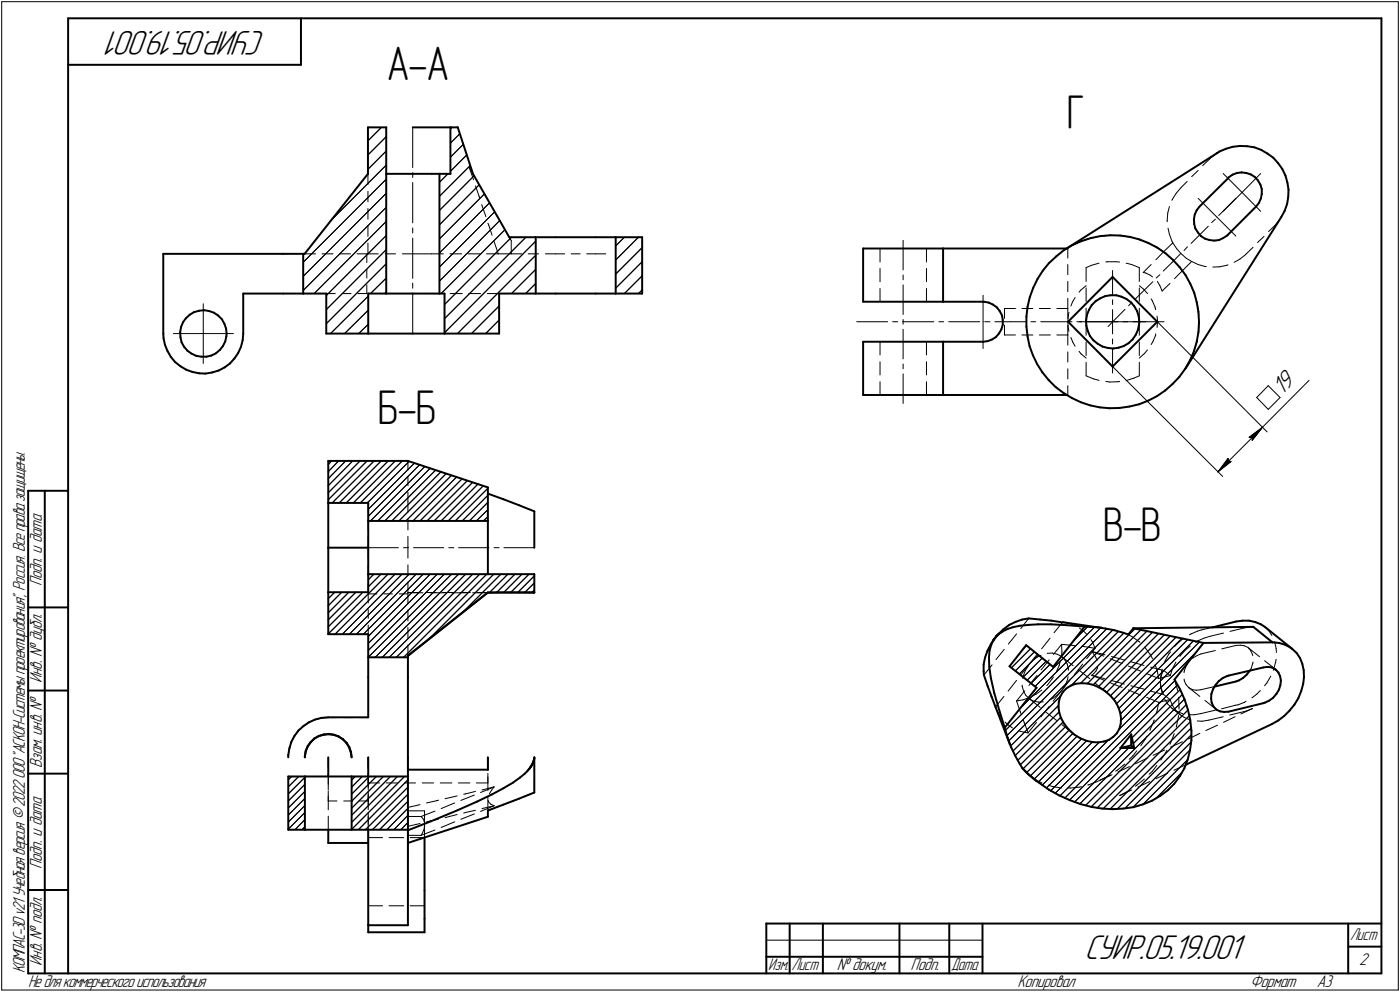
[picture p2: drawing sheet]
<svg xmlns="http://www.w3.org/2000/svg" width="421mm" height="298mm" viewBox="0 0 421 298" stroke-linecap="round" stroke-linejoin="round" font-family="sans-serif">
<defs><g id="words">
<g font-size="14.6">
<text x="116.3" y="24.2">А-А</text>
<text x="320.8" y="38.7">Г</text>
<text x="113.5" y="127.4">Б-Б</text>
<text x="331.7" y="162.7">В-В</text>
</g>
<g font-size="10.9">
<text x="79.8" y="9.4" transform="rotate(-180 79.8 9.4)">СУИР.05.19.001</text>
<text x="326.2" y="288.1">СУИР.05.19.001</text>
</g>
<text font-size="7.8" x="385.5" y="119" transform="rotate(-45 385.5 119)">19</text>
<g font-size="5.4">
<text x="12.6" y="176.1" transform="rotate(-90 12.6 176.1)">Подп. и дата</text>
<text x="12.6" y="205.2" transform="rotate(-90 12.6 205.2)">Инв. № дубл.</text>
<text x="12.6" y="230.9" transform="rotate(-90 12.6 230.9)">Взам. инв. №</text>
<text x="12.6" y="261.1" transform="rotate(-90 12.6 261.1)">Подп. и дата</text>
<text x="7.5" y="292.5" transform="rotate(-90 7.5 292.5)">КОМПАС-3Dv21 Учебнаяверсия©2022ООО&quot;АСКОН-Системыпроектирования&quot;, Россия. Всеправазащищены.</text>
<text x="12.6" y="290.2" transform="rotate(-90 12.6 290.2)">Инв. № подл.</text>
<text x="251.6" y="291.6">№ докум.</text>
<text x="273.9" y="291.6">Подп.</text>
<text x="408.8" y="290.1">2</text>
<text x="8.5" y="296.7">Недлякоммерческогоиспользования</text>
<text x="306" y="296.6">Копировал</text>
<text x="376" y="296.6">Формат</text>
<text x="396" y="296.6">A3</text>
</g>
<g font-size="5.3">
<text x="406.1" y="282.6">Лист</text>
<text x="231.1" y="291.6">Изм.</text>
<text x="238.1" y="291.6">Лист</text>
<text x="286.1" y="291.6">Дата</text>
</g>
</g></defs>
<g fill="none" stroke="#000" stroke-width=".3">
<path d="M.5 .5v297zM.5 .5h420zM420.5 .5v297zM124.1 38.3v12.1zM135.5 38.8l.5-.5zM110.7 57.5v3.1zM110.7 52.2v3.3zM110.7 46.6l5.5-5.5zM110.7 42.3l4-4zM116.2 58.1l-25 25zM116.2 53.8l-25 25zM116.2 45.4l-5.5 5.5z"/>
<path d="M124.1 51.9v1.4zM124.1 54.9v12.1zM132.2 59l9.2-9.2zM132.2 54.8l2.5-2.6zM135.5 51.5l4.9-4.9zM135.5 47.2l3.9-3.9zM135.5 43l2.8-2.8zM141.1 50.4l1.3 3.6zM141.1 50.4l1.1 1.8zM143 55.9l1.1 3.1zM144.1 59l.2 .6zM144.1 55.5l-11.9 12.1z"/>
<path d="M352.6 59.9l-.1 .3zM353.7 58.1l-1.1 1.8zM355.2 56.4l1.8-1.9zM355.2 56.4l-1.5 1.7zM358.4 53.1l1.9-1.9zM360.3 59.6l5.7 5.7zM361.7 49.8l1.9-1.9zM364.2 47.3l1.7-1.2zM364.2 47.3l-.6 .6zM367.9 52.2l5.6 5.6zM371.7 59.6l-5.2 5.2zM373.5 57.8l5.6 5.7z"/>
<path d="M379.1 52.2l-5.6 5.6zM91.6 76.3h3.3zM96.9 76.3h3.3zM99.9 65.9l16.3-16.3zM102.1 76.3h3.3zM107.4 76.3h3.3zM110.3 76.3v2.6zM110.7 76.3h3.1zM110.7 73.1v3.2zM110.7 67.8v3.2zM110.7 62.7v3.2zM115.8 76.3h3.2z"/>
<path d="M121 76.3h3.1zM124.1 68.5v1.5zM124.1 71.5v12.2zM124.1 76.3h5.7zM129.8 76.3h3.5zM132.2 76l15-15zM132.2 71.8l13.5-13.5zM132.2 63.2l10.4-10.4zM135.3 76.3h3.6zM140.8 76.3h3.6zM144.9 61.5l1.2 3.6zM146.3 76.3h3.6z"/>
<path d="M146.7 67.1l.3 .5zM147 67.6l1 3.1zM148.6 72.6l1.3 3.7zM149.9 76.3h3.9zM150.3 66.3l-18.1 18.2zM153.2 71.3l.6 1zM153.8 76.3h3.1zM153.8 72.3v4zM153.8 71.3l-20.1 20.2zM158.8 76.3h3.2zM161.1 72.5l-27.4 27.5zM164 76.3h3.1z"/>
<path d="M167.1 76.3h2.7zM171.8 76.3h2.7zM176.4 76.3h2.8zM179.2 76.3h3zM185.2 78.1l6.8-6.8zM185.2 73.9l2.6-2.6zM264.7 74.7v4zM271.6 72.2v8.9zM278.6 74.7v4zM321.1 74.5l.8-.5zM321.1 74.5v3.1zM321.1 79.5v3z"/>
<path d="M321.9 74l2.3-1.1zM326.1 72.2l1.3-.5zM327.4 71.7l2-.4zM328.2 79.8l2.3-.7zM331.3 71l1.9-.2zM332.6 78.7h.4zM333 78.7h2.4zM333.2 70.8h1.5zM335.4 78.7h1.3zM336.7 70.8l2.5 .3zM338.7 79.1l1.7 .4zM339.2 71.1l.9 .2z"/>
<path d="M340.4 79.5l2.2 .9zM342.1 71.8l2.7 1zM344.8 72.8l.5 .2zM346.2 79.5l-2.4 2.4zM347 73.9l.5 .2zM347.5 74.1l2.4 1.6zM349.9 75.7l2.8-2.7zM349.9 75.7l-2.3 2.4zM351 66.2v.4zM351.2 64l-.2 2.2zM351.3 68.6l.4 1.8zM351.7 62.1l-.5 1.9z"/>
<path d="M351.7 70.4l.8 2.1zM352.5 72.5l.2 .5zM352.7 73l1.2 1.8zM353.9 74.8l1.3 1.4zM355 76.3l-2.5 2.6zM355.2 76.2l1.6 1.4zM356.8 77.6l1.6 1zM357.1 74.2l-1 1.1zM358.4 78.6l1.9 .9zM358.4 78.6l-2.8 2.8zM360.3 79.5l2.2 .6zM363.4 68l-5.2 5.2z"/>
<path d="M364.4 66.9l1.1-1zM366 65.3l5.7 5.7zM367.9 63.5l5.6-5.7zM368.9 79.8l.4-.2zM371.2 78.8l1.7-.9zM372.9 77.9l1.7-1.4zM374.6 76.5l.3-.3zM374.9 76.2l2-1.9zM378.2 72.9l2-1.9zM381.5 69.6l2-1.9zM384.8 66l-1.3 1.7zM385.3 65.3l-.5 .7z"/>
<path d="M61.1 91.3v8.9zM91.2 87.3l25-25zM94.5 88.2l21.7-21.7zM98.1 88.2h2.7zM98.1 97.3l18.1-18.1zM98.1 93l18.1-18zM98.1 88.8l18.1-18zM102.9 88.2h2.7zM107.6 88.2h2.7zM110.3 85.6v2.6zM110.3 80.9v2.7zM111.4 88.2l4.8-4.6z"/>
<path d="M115.7 88.2l.5-.4zM124.1 85.1v1.5zM124.1 88.1v12.1zM129.8 88.2h3.6zM132.2 80.3l16.6-16.6zM132.7 88.2l19.2-19.2zM133.7 95.8l24.5-24.5zM135.4 88.2h3.6zM141 88.2h3.5zM146.6 88.2h3.5zM150.1 96.2l-4.1 4zM153.8 88.2l7.3-7.3z"/>
<path d="M158.1 88.2l3-3zM185.2 86.6l7.9-7.9zM185.2 82.4l7.9-8zM187.8 88.2l5.3-5.3zM192 88.2l1.1-1.1zM257.6 96.7h9.4zM264.7 80.7v4zM264.7 86.7v4zM268.5 96.7h1.5zM271.4 96.7h9.4zM271.6 82.6v1.5zM271.6 85.6v8.9z"/>
<path d="M271.6 96v1.5zM271.6 99v8.9zM278.6 80.7v4zM278.6 86.7v4zM282.4 96.7h1.4zM285.3 96.7h9.3zM295.7 96.7v8zM295.7 88.7v8zM296.2 96.7h1.5zM299.2 96.7h4.7zM302.1 97.7v3zM302.1 92.7v3z"/>
<path d="M302.1 92.7h3.3zM303.9 96.7h4.6zM307.3 92.7h3.3zM310 96.7h1.5zM312.6 92.7h3.3zM313 96.7h9.4zM317.8 92.7h3.3zM321.1 96.7l.2 2.1zM321.1 84.6v3zM321.1 89.7v3zM321.1 97.7v3zM321.1 92.7v3z"/>
<path d="M321.3 98.8l.2 .8zM321.3 94.7l-.2 2zM321.5 93.9l-.2 .8zM322.6 90.7l-.5 1.2zM323.3 89.4l-.7 1.3zM323.8 96.7h1.6zM324.6 96.7h10zM325 87.2l1.6-1.3zM325 87.2l-.5 .6zM326.6 96.7v4.1zM326.6 92.6v4.1zM326.6 86.5v4.1z"/>
<path d="M326.6 80.4v4.2zM326.6 80.4l1.6-.6zM326.9 96.7h9.3zM334.6 81.3v7.3zM334.6 90.1v1.4zM334.6 93v3.7zM334.6 96.7v3.6zM334.6 96.7h10zM337.7 96.7h1.5zM338.3 93l-5.1 5.1zM339.4 91.9l1-1.1zM340.7 96.7h9.4z"/>
<path d="M341.5 89.7l5.2-5zM342.6 85.9l1.4 1.1zM342.6 80.4v4.2zM342.6 86.5v4.1zM342.6 92.6v4.1zM342.6 96.7v4.1zM343.8 81.9l.8 .1zM344 87l1.1 1.2zM344.6 82l1.3 .7zM345.9 82.7l.7 .5zM346.2 89.8l.3 .5zM346.5 90.3l.9 2z"/>
<path d="M347.4 92.3l.2 .7zM347.7 83.6l1.1-1.1zM348 95l.1 1.5zM348.1 84.7h.1M348.1 96.7l33 33.1zM348.1 96.5l-.1 1.9zM348.1 84.7l.7 1.2zM348.8 85.9l.5 1.1zM349.3 87l.2 .5zM349.5 87.5l2.4-2.3zM349.8 81.4l2.7-2.5zM353.2 83.7l2.4-2.3z"/>
<path d="M355.6 81.4l.8 1.1zM356.4 82.5l1.1 1.8zM358.3 86.1l.8 1.8zM359.1 87.9l.5 1.5zM360.1 91.4l.3 2.2zM360.4 93.6l.1 1.2zM360.5 99.6l-.2 .7zM360.6 96.9l-.1 2.7zM362.5 80.1h.3zM364.7 80.3l2.1-.1zM366.8 80.2l2.1-.4zM52.2 100.2h8.9z"/>
<path d="M61.1 100.2v9zM61.1 100.2h9.1zM99.4 100.2l11.3-11.2zM103.6 100.2l7.1-7zM107.9 100.2l2.8-2.7zM137.6 100.2l23.5-23.5zM141.8 100.2l8.3-8.3zM264.7 102.7v4zM264.7 108.7v4zM264.7 114.7v4zM271.6 109.4v1.4zM271.6 112.4v8.8z"/>
<path d="M278.6 102.7v4zM278.6 108.7v4zM278.6 114.7v4zM302.1 100.7h3.3zM307.3 100.7h3.3zM312.6 100.7h3.3zM317.8 100.7h3.3zM321.1 100.7v3zM321.1 105.7v3.1zM321.1 110.8v3.1zM321.1 115.9v3.1zM322.1 101.4l.6 1.5z"/>
<path d="M322.7 102.9l.6 1.2zM324.5 105.6l.6 .7zM325.1 106.3l1.5 1.3zM326.6 108.9v4zM326.6 102.8v4zM326.6 112.9l2.3 1zM328.9 113.9l1.6 .4zM332.6 114.6l1.2 .2zM333.8 114.8l2.4-.1zM334.6 104.8v7.3zM334.6 101.9v1.5zM334.6 110.2l33.1 33z"/>
<path d="M336.2 114.7l.5-.1zM338.7 114.4l2.3-.8zM341 113.6l1.6-.7zM342.6 107.6l1.7-1.4zM342.6 102.8v4zM342.6 108.9v4zM345.1 105.2l-.8 1zM346.7 102.7l-.5 .8zM347.6 100.8l-.9 1.9zM347.6 100.3v.5zM358.1 108l-1.5 2.7zM358.2 107.5l-.1 .5z"/>
<path d="M359.2 105.3l-.2 .4zM360 102.4l-.8 2.9zM360 102.3v.1zM378 119.5l3.4 3.5zM381.4 115.9l-3.4 3.6zM381.4 115.9l3.6 3.6zM385 119.5l-3.6 3.5zM393.7 114.3l-14 14.1zM99.7 138.5l-1 1.1zM101.9 138.5l-3.2 3.2zM104 138.5l-5.3 5.3zM106.1 138.5l-7.4 7.5z"/>
<path d="M112.5 138.5l-12.6 12.6zM122.7 138.5v2.7zM126.2 139.7l-15.5 15.5zM369.3 137.8l-3 4zM369.3 137.8l.2 .8zM369.5 138.6l.7 .1zM375.7 131.4l.8 .1zM375.7 131.4l4-3zM376.5 131.5l.1 .8zM379.7 128.4l-3.1 3.9zM98.7 150.2l11.7-11.7zM98.7 148.1l9.6-9.6z"/>
<path d="M102 151.1l12.6-12.6zM104.1 151.1l12.7-12.6zM106.3 151.1l12.6-12.6zM108.4 151.1l12.6-12.6zM110.5 151.1l12.5-12.4zM110.7 150.6v3.3zM110.7 156v3.3zM110.7 153.1l13.9-13.9zM111.4 156.5l16.4-16.3zM115.7 156.5l15.3-15.2zM117.9 156.5l14.7-14.7zM122.1 156.5l13.7-13.7z"/>
<path d="M122.7 150.6v3.3zM122.7 156v3.3zM122.7 143.3v2.7zM122.7 147.9v2.7zM128.4 156.5l12.1-12.1zM129.4 140.7l-15.8 15.8zM130.6 156.5l11.6-11.6zM134.2 142.3l-14.2 14.2zM134.8 156.5l10.6-10.5zM136.9 156.5l9.8-9.8zM137.3 143.3l-13.1 13.2zM138.9 143.9l-12.6 12.6z"/>
<path d="M141.1 156.5l5.6-5.5zM143.3 156.5l3.4-3.3zM143.8 145.5l-11.1 11zM145.4 156.5l1.3-1.2zM146.7 148.8l-7.7 7.7zM366.3 141.8l3.9-3.1zM366.3 141.8l13.4-13.4zM98.7 179.9l2-1.9zM110.7 164.6h9.1zM110.7 178.5h2.7zM110.7 164.6v3.3zM110.7 169.8v3.3z"/>
<path d="M110.7 175.2v3.3zM110.7 178.5v2.7zM110.7 161.2v3.4zM110.7 176.4l3.9-3.8zM110.7 174.2l1.7-1.6zM115.4 178.5h2.6zM120.1 178.5h2.6zM120.9 172.6l-17.9 18zM121.3 164.6h1.6zM122.7 164.6v3.1zM122.7 169.8v3.2zM122.7 174.9v3.2z"/>
<path d="M122.7 161.2v3.4zM122.7 178.1h2.9zM122.7 178.1v3.3zM122.7 178.1h3.2zM123 172.6l-17.9 18zM124.4 164.6h9zM125.1 172.6l-17.9 18zM125.6 178.1h1.6zM127.3 172.6l-18 18zM127.9 178.1h3.2zM129.2 178.1h4.5zM129.4 172.6l-18.7 18.7z"/>
<path d="M131.5 172.6l-20.8 20.8zM133.1 178.1h3.2zM133.6 172.6l-22.9 22.9zM135 164.6h1.5zM135.7 178.1h4.5zM137.9 164.6h9.2zM138.3 178.1h3.2zM142.2 178.1h4.4zM143.5 178.1h3.2zM146.7 172.6h3.3zM146.7 172.6h.1M147.2 178.1l5.5-5.5z"/>
<path d="M148.6 164.6h1.5zM149.4 178.1l5.5-5.5zM151.5 178.1l5.5-5.5zM151.6 164.6h9.1zM152.1 172.6h3.3zM153.6 178.1l5.5-5.5zM155.7 178.1l5-5zM157.4 172.6h3.3zM157.8 178.1l2.9-2.9zM159.9 178.1l.8-.8zM98.7 190.5l18-17.9zM98.7 188.4l10.4-10.4z"/>
<path d="M98.7 186.3l8.3-8.3zM98.7 184.1l6.2-6.1zM98.7 182l4.1-4zM100.8 190.6l18-18zM110.7 183.2v2.6zM110.7 187.9v2.7zM110.7 197.5l25.1-24.9zM112.9 197.5l25-24.9zM115 197.5l25-24.9zM117.1 197.5l25.1-24.9zM119.2 197.5l25.1-24.9zM121.4 197.5l25-24.9z"/>
<path d="M122.7 193.8v3.3zM122.7 188.6v3.3zM122.7 183.3v3.3zM128.9 192.2l19.6-19.6zM139 184.1l11.6-11.5zM298.4 199.8l-2.5 3.1zM302 195.2l-2.4 3zM305.7 190.5l-2.4 3zM307.7 195.1l1-1zM309.4 185.8l-2.4 3.1zM309.5 199.7l-2.6 3.2zM309.5 199.7l-.2 .4z"/>
<path d="M310.6 198.5l-1.1 1.2zM310.6 198.5l1.4-1.1zM311.1 195.9l-5.7 5.7zM312 196.5l-2.5 3.2zM312 197.4l1.1-.5zM315 196.3h.1M315 196.3h1.5zM315.6 198.3l-2.5 3zM315.8 191.8l-2.5 3.2zM315.8 199.6l-5.7 5.7zM316.5 196.3l1.4 .3zM317.9 196.6l1.2 .6z"/>
<path d="M318.9 198.8l-.4 1.3zM319.1 197.2l.3 .2zM319.3 194l.1 1.9zM319.3 193.6v.4zM319.3 193.6l3.4 .4zM319.3 193.6l-2.5 3.1zM319.4 195.9l-.1 .9zM319.4 197.4l3.3 2.7zM319.4 197.4l.9 1zM319.5 187l-2.5 3.2zM320 187l.2 .1zM320.2 187.1l2.1 .5z"/>
<path d="M320.3 198.4l.7 1.2zM321 199.6l.3 1.4zM322.3 187.6l.5 .3zM322.7 194l.6 .1zM322.8 192.6l4.4-4.3zM324.6 188.7l1.3 1zM325.3 194.2l.8 .1zM325.6 199.6l-2.5 3.2zM325.9 189.7l.9 .9zM326.1 194.3l3.3 .5zM328.1 192.2l.4 .7zM328.3 195.7l1.1 1.6z"/>
<path d="M328.3 195.7l3.7 1.5zM328.3 195.7l4 1.1zM328.5 192.9l.9 1.9zM329.4 194.8l-2.6 3.2zM329.4 197.3l.5 1.2zM332.9 188.9l-30.5 30.6zM333.8 198l1.3 .5zM334.3 197.3l3.9 1.1zM335.1 198.5l2.4 .9zM339.3 190.7l1.3 .7zM340.1 198.9l4 1.1zM340.6 191.4l2 1.5z"/>
<path d="M341.4 188.9l-16.4 16.4zM342.6 192.9l.2 .1zM343.2 189.2l-16.1 16.2zM344.3 194.6h.1M344.3 194.6l1.6 2zM345.9 196.6l.7 1.4zM346.6 190l-16.3 16.4zM347.4 199.8l.6 1.5zM350.4 198.5l-.2 .7zM351.5 196.5l-1.1 2zM352 195.9l-.5 .6zM353.2 194.3l1.3-1.3z"/>
<path d="M353.7 199l-1.1 1.9zM354.5 193l1.5-1.2zM355 197l-.2 .3zM356.5 195.3l-1.5 1.7zM356.5 195.3l1.5-1.2zM357.2 199.4l-.7 1.2zM357.7 190.8l.5-.3zM358.2 190.5l2-.8zM358.6 197.9l.9-.6zM359.5 197.3l1.3-.6zM359.6 193l.6-.4zM360.2 189.7l1.1-.4z"/>
<path d="M360.2 192.6l1.9-.8zM360.8 196.7l.4-.2zM361.2 196.5l4.3-1zM361.3 189.3l3.3-.7zM362.1 191.8l1.6-.5zM363.7 191.3l4.3-1.1zM367.5 195l4.2-1zM369.9 189.7l4.2-1zM371.7 194l1.3-.1zM373 193.9l1.2 .2zM374.1 188.7l2.1-.3zM374.2 194.1l1.1 .5z"/>
<path d="M375.3 194.6h.1M375.4 194.6l.8 1zM375.4 194.6l3.4 2.8zM376.2 188.4h.6zM376.2 195.6l.5 1.1zM376.7 196.7l.1 .3zM376.8 199.3l-.5 1.4zM376.9 199l-.1 .3zM380.3 198.5l3.4 2.8zM380.4 188.4l1.3 1.3zM381.7 189.7l.8 1.3zM383.4 192.8v.2z"/>
<path d="M383.4 193l.4 1.9zM383.6 199.1l-.6 2.1zM383.8 194.9l.1 1.2zM383.8 198.1l-.2 1zM89.6 219.9l-1 1.3zM91 218.4l.3-.1zM91.3 218.3l1.6-1.1zM92.9 217.2l.8-.5zM95.6 216.1l1.1-.3zM96.7 215.8l2-.2zM98.7 215.6h2.6zM103.4 215.6h2.7z"/>
<path d="M108 215.6h2.7zM110.7 215.6h.1M299.6 212.9l.9 1.9zM300.5 214.8l.5 .7zM301.9 209.3l-2.5 3.1zM302.3 217l.9 .8zM303.2 217.8l1.3 1zM304.2 200.7l5.7-5.7zM305.7 210.7l2-.4zM305.7 204.5l-2.5 3.2zM305.7 210.7l1.1 3.2zM306.4 219.5l.5 .3z"/>
<path d="M306.6 202.5l5.7-5.7zM306.7 212.9l24.3-24.3zM306.8 213.9l.3 .6zM306.9 219.8l2 .4zM307.4 206.2l.4 1.5zM307.4 205.9v.3zM307.7 210.3l1.2-.4zM307.8 216.4l.2 .7zM307.8 203.1l-.2 .8zM307.8 203.5l5.6-5.7zM307.8 207.7l.6 1.2zM308 217.1l1.2 3.1z"/>
<path d="M308.2 207.6l-2.5 3.1zM308.4 201.5l-.6 1.6zM308.4 208.9l1.1 1zM308.9 204.4l5.7-5.7zM309.3 200.1l-.9 1.4zM309.5 209.9l.1 .2zM309.5 209.9l3.3 2.7zM309.6 210.1l1.3 .6zM310.6 209.1l1-.5zM310.9 210.7l1.4 .3zM311.3 206.2l17.9-17.7zM311.6 208.6l1.8-1.3z"/>
<path d="M311.7 217.1l-2.5 3.1zM311.9 202.9l-2.4 3.1zM312.3 211l1.5-.1zM314.4 213.9l3.4 2.6zM314.8 206l.2-.2zM315.6 212.3l-2.6 3.2zM315.7 210.3l1-.5zM316.4 204l-1.4 1.8zM316.7 209.8l1.4-1zM316.8 203.5l-.4 .5zM318.5 200.1l-.7 1.7zM319.3 207.5l-2.6 3.2z"/>
<path d="M319.3 207.5l-1.2 1.3zM319.4 217.8l3.3 2.7zM319.5 207.3l-.2 .2zM320.5 205.7l-1 1.6zM321.1 204.2l-.6 1.5zM321.2 203.4l-.1 .8zM321.3 201v.4zM321.8 204.3l-2.5 3.2zM322.2 205.9l15.8-15.7zM324.4 201.3l3.3 2.7zM328.3 202.9l.6-.5zM328.3 202.9l3.9 1.1z"/>
<path d="M328.3 202.9l3.7 1.5zM328.8 205.8l16.1-16.1zM329.3 205.2l3.4 2.7zM329.6 201.7l-.7 .7zM330 200.8l-.4 .9zM330.1 200.4l-.1 .4zM331.6 207.2l16.8-16.8zM332.8 208l17.4-17.2zM333.8 205.1l1.2 .6zM334 209l18-17.9zM334.2 204.5l4 1.1zM334.9 210.2l18.8-18.7z"/>
<path d="M335 205.7l2.5 .9zM335.8 211.5l19.6-19.6zM336.5 219.3l23.2-23.3zM336.5 212.9l20.7-20.7zM337 214.5l21.9-21.9zM337.1 216.5l23.6-23.5zM339.3 200.2l2.5 1zM339.3 207.3l2.5 1.1zM340.1 206.1l4 1zM341.8 201.2l1.2 .5zM341.8 208.4l1.2 .5zM344.8 202.4l3.7 1.5z"/>
<path d="M344.8 209.5l3.7 1.6zM345.9 219.5h.1M346 207.7l3.9 1zM346 200.5l4 1zM347 216.6l-1.1 2.8zM347.1 216.3l-.1 .3zM348 213.7l-.3 .7zM348 201.3l.5 2.6zM348.5 211.1l-.5 2.6zM348.5 203.9l3.5-.9zM348.5 211.1l3.4-.9zM349 204.8l.1 1.6z"/>
<path d="M349 205.5l.3 1.6zM349 204.8v.7zM349.1 206.4l.4 2zM349.2 202.8l-.2 2zM349.2 203.5l-.2 1.3zM349.3 207.1l.6 1.6zM349.5 201.1l-.3 1.7zM349.6 202.1l-.4 1.4zM349.9 208.7l2 1.5zM350 201.5l-.4 .6zM350 201.5l2 1.5zM350.3 210.1l.9 1.5z"/>
<path d="M351.2 211.6l1.3 1.3zM351.9 210.2l.7 1.8zM352.5 212.9l1.2 .7zM352.5 212.9l2.4 1.9zM352.6 212l1.1 1.5zM352.6 200.9l-.6 2.1zM353.2 204.2l.1 .4zM353.3 204.6l.8 2.5zM353.4 204.5l-34.6 34.7zM353.7 213.5l1.2 1.3zM353.7 213.6l1.6 .8zM353.8 218.3l-.1 .2z"/>
<path d="M354.1 207.1l.1 .5zM354.2 205.8l-34 34.1zM354.4 215.4l-.6 2.9zM354.4 215.1v.3zM354.5 209.7l.1 2.8zM354.5 209.5v.2zM354.6 212.5v.6zM354.9 214.8l1.2 .8zM355.3 214.4l.4 .1zM356.1 204l.1 .6zM356.1 201.9v.2zM356.1 215.6l1.7 .7z"/>
<path d="M356.2 204.6l.5 1.1zM356.5 200.6l-.4 1.3zM356.7 205.7l.8 .9zM357.5 206.7h.1M357.5 206.6l3.3 2.7zM357.5 206.7l1.1 .6zM357.6 214.8h1.6zM357.8 216.3l.3 .1zM358.6 207.3l1.2 .1zM359.2 214.8l1.9-.3zM359.8 207.4l1.4-.1zM360.1 216.7h1.4z"/>
<path d="M361.1 214.5l4.3-1.1zM361.2 207.3l4.1-1zM361.5 216.7l2.1-.3zM362.4 210.5l3.4 2.7zM362.6 219.5l3.6-1.6zM363.6 216.4l4.3-1zM367.4 213l4.2-1.1zM368 217.1l3.4-1.7zM369.8 214.9l4.3-1zM371.6 211.9l.7-.1zM372.3 211.8l1.9-.7zM373.2 214.5l3.5-1.6z"/>
<path d="M374.1 213.9l.6-.2zM374.2 211.1l.5-.4zM374.7 213.7l2-.8zM376.3 200.7l-.4 .8zM376.5 209.7l1.5-1.1zM379.1 207.5l-1.1 1.1zM381 205.2l-.7 .9zM382.2 203.2l-1.2 2zM383 201.2l-.1 .2zM86.7 226.9v.7zM86.7 238.6l5-5zM86.7 236.5l3.1-3.2z"/>
<path d="M86.7 234.4l1-1.1zM87 225l-.3 1.9zM87.2 224.5l-.2 .5zM88.6 221.2l-.7 1.3zM98.7 239.3v4zM98.7 233.3v4zM98.7 227.6v3zM98.7 232.6v3.1zM98.7 237.7v3zM105.7 238.7l5.4-5.4zM105.7 236.6l3.3-3.3zM105.7 234.4l1.1-1.1z"/>
<path d="M110.7 227.6v3.5zM110.7 233.1v3.5zM110.7 238.7v3.5zM110.7 239.3v4zM110.7 233.3v4zM110.7 237.7v3zM110.7 232.6v3.1zM110.7 227.6v3zM110.7 232.4v2.9zM110.7 227.6v2.9zM110.7 235.3h3.4zM116.2 235.3h3.3z"/>
<path d="M121.6 235.3h3.4zM122.7 227.6v3.6zM122.7 233.3v3.7zM122.7 238.9v3.8zM122.7 234.4l-14.9 14.9zM127 235.3h3.4zM132.4 235.3h3.5zM137.8 235.3h3.5zM139.4 238.7l.6-.1zM140 238.6l3-.8zM143.3 235.3h3.4zM144.5 238.2l4.1-1.7z"/>
<path d="M144.9 237.4l3.7-.9zM146.7 227.6v4zM146.7 233.5v4.1zM146.7 239.5v4.1zM146.7 232.4v2.9zM146.7 227.6v2.9zM147.8 237.5l-.6 1.1zM148.6 236.5l-.8 1zM157.3 239.5l3.4-1.3zM160.7 227.6v4.3zM160.7 233.8v4.4zM302.9 221.1l31.8-31.8z"/>
<path d="M303.4 222.7l33-33zM304 224.2l14.9-14.9zM304.6 225.7l13.7-13.7zM305.3 227.1l13.2-13.1zM306.1 228.5l12.9-12.9zM306.8 229.9l12.9-12.9zM307.7 231.1l12.8-12.8zM308.8 232.2l12.8-12.8zM308.9 220.2h.3zM309.9 233.2l12.8-12.8zM310 233.3l2 1.3zM311.1 234.1l12.8-12.9z"/>
<path d="M312 234.6l1.4 .7zM312.3 235l13-13zM313.4 236l13.4-13.4zM314.7 236.8l13.8-13.8zM315.3 236l1.4 .4zM316 237.7l14.5-14.6zM316.7 236.4l2.5 .4zM317.3 238.4l16.1-16.1zM321.2 236.8h.7zM321.9 236.8l2.7-.2zM324.6 236.6l.6-.2zM327.2 235.9h.1z"/>
<path d="M327.3 235.9l2.7-1zM330 234.9l.9-.5zM330.9 234.4l3.5-1.6zM330.9 234.4l2.7-1.3zM333.6 233.1l.3-.3zM335.5 231.7l.6-.3zM336.1 231.4l2.1-1.8zM336.2 232l3.5-1.6zM336.7 239.1l3.7-1.7zM336.7 239.1l2.7-1.4zM339.4 237.7l.5-.3zM339.6 228.2l1.1-1z"/>
<path d="M340.4 221.7l14.5-14.4zM340.9 223.4l14.7-14.7zM341.5 229.5l3.5-1.7zM341.5 236.3l.4-.3zM341.9 236l2.3-1.9zM341.9 225.6l-1.2 1.6zM342.2 236.6l3.6-1.7zM344.4 222.2l-1.3 1.9zM344.9 221.2l-.5 1zM345.6 232.7l.9-.9zM346.8 227l3.5-1.6zM347.6 234l3.6-1.7z"/>
<path d="M347.9 230l-1.4 1.8zM350.3 226.7l-1.2 1.7zM350.9 225.5l-.6 1.2zM352 224.5l3.6-1.6zM352.9 221.1l-1 2.6zM353.1 231.5l3.6-1.7zM353.1 220.5l-.2 .6zM357.4 222.1l3.4-1.7zM357.9 225.4l-17.1 17.2zM86.7 249.2l5-5zM86.7 247.1l5-5zM86.7 244.9l5-5z"/>
<path d="M86.7 242.8l5-5zM86.7 240.7l5-5zM91.7 248.4l-.9 .9zM91.7 246.3l-3 3zM98.7 245.3v4zM98.7 240.7h2.6zM103.4 240.7h2.7zM105.7 249.3l16-16zM105.7 247.1l13.8-13.8zM105.7 245l11.7-11.7zM105.7 242.9l9.6-9.6zM105.7 240.8l7.5-7.5z"/>
<path d="M108 240.7h2.7zM109.9 249.3l12.8-12.7zM110.7 244.2v3.5zM110.7 249.8v3.5zM110.7 251.7h4.4zM110.7 245.3v4zM112 249.3l10.7-10.6zM114.1 249.3l8.6-8.5zM117 251.7h4.4zM122.7 256.3v2.4zM122.7 248.3v5zM122.7 243.7v4.1z"/>
<path d="M122.7 243.7h5zM122.7 253.1v3.2zM122.7 247.8v3.2zM122.7 242.7v2.7zM122.7 248.3l3.6-.8zM122.7 245.4h4zM122.7 251h4zM122.7 242.7l3.6-.9zM122.7 249.3h.1M122.7 247.1l-2.1 2.2zM122.7 245l-4.3 4.3zM122.7 242.9l-6.4 6.4z"/>
<path d="M123.4 251.7h4.3zM126.7 245.4l4.1-1.6zM126.7 245.4l.6 .8zM126.7 251l4.1-1.6zM127.1 250.3l-.4 .7zM127.3 246.2l.4 1zM127.6 249l-.5 1.3zM127.7 247.8v3.8zM127.7 243.7v4.1zM127.7 247.2v.6zM127.7 247.8l-.1 1.2zM128.3 247l3-.7z"/>
<path d="M128.3 241.3l3-.7zM131.3 246.3l.6-.2zM131.3 240.6l.6-.1zM132.7 243l4-1.7zM132.7 248.7l4-1.7zM133.9 245.7l3.6-.9zM133.9 240l3.6-.8zM138.6 240.5l4.1-1.6zM138.6 246.2l4.1-1.6zM139.4 244.3l.6-.1zM140 244.2l3-.7zM144.5 243.8l4.1-1.7z"/>
<path d="M144.9 243l3.7-.9zM146.7 243.6l3.4-1.4zM146.8 240.5l.2 .5zM147 241l.6 .6zM147.6 241.6l1 .5zM152.1 241.6l3.3-1.3zM321.6 240.5l15.7-15.7zM323.2 241l16.2-16.2zM324.8 241.6l31.4-31.5zM326.5 242.1l30.3-30.3zM328.2 242.5l29.1-29.1zM329.9 242.8l27.8-27.7z"/>
<path d="M331.8 243l26.3-26.2zM333.8 243.2l24.4-24.4zM336 243.2l22.3-22.4zM338.2 243l20-20zM343.7 241.7l13.5-13.4zM347.6 240l8-8zM110.7 272.2h4.4zM117 272.2h4.4zM123.4 272.2h4.3zM.5 297.5h420zM230.5 282.5h65z"/>
</g>
<g fill="none" stroke="#000" stroke-width=".59">
<path d="M20.5 5.5v287zM20.5 5.5h395zM20.5 19.5h70zM90.5 5.5v14zM415.5 5.5v287zM110.7 38.3v13.9zM110.7 38.3h5.5zM116.2 38.3v13.9zM124.1 38.3h11.4zM135.5 38.3v13.9zM135.5 38.3h2.2zM137.7 38.3l4.5 13.9z"/>
<path d="M110.7 52.2l-19.1 24.1zM116.2 52.2h7.9zM116.2 52.2v36zM124.1 52.2h5.7zM129.8 52.2h2.4zM132.2 52.2h3.3zM132.2 52.2v36zM142.2 52.2l11 19.1zM365.9 46.1l.2-.1zM366.1 46l.6-.4zM366.7 45.6l2-.9zM368.7 44.7l2.1-.6z"/>
<path d="M369.5 53.3l1.2-.8zM369.5 53.3l-.2 .3zM370.7 52.5l1.3-.5zM370.8 44.1l2.2-.2zM372 52l1.4-.2zM373 43.9h2.1zM373.4 51.8l1.4 .2zM374.8 52l1.4 .4zM375.1 43.9l2.2 .4zM376.2 52.4l1.2 .8zM377.3 44.3l2 .7zM377.4 53.2l.9 1z"/>
<path d="M378.3 54.2l.8 1.3zM379.1 55.5l.4 1.3zM379.2 59.6l-.6 1.4zM379.3 45l1.9 1.1zM379.5 58.3l-.3 1.3zM379.5 56.8v1.5zM381.2 46.1l1.7 1.3zM382.9 47.4l1.5 1.6zM384.4 49l1.3 1.8zM385.7 50.8l.9 1.9zM386.6 52.7l.6 2.2zM387.2 54.9l.3 2.1z"/>
<path d="M387.4 59.2l-.3 2.1zM387.5 57l-.1 2.2zM49.1 76.3h36.1zM49.1 76.3v23.9zM85.2 76.3h6zM91.2 76.3h.4zM91.2 76.3v11.9zM153.2 71.3h7.9zM161.1 71.3h6zM161.1 71.3v16.9zM167.1 71.3h12.1zM179.2 71.3h6z"/>
<path d="M185.2 71.3h7.9zM185.2 71.3v16.9zM193.1 71.3v16.9zM259.6 74.7h24zM259.6 74.7v16zM283.6 74.7h37.2zM283.6 74.7v16zM315.5 79.1l2.2-2.1zM315.5 79.1l-1.9 2.3zM317.7 77l2.3-1.8zM320 75.2l2.5-1.5zM320.8 74.7l45.3-28.7z"/>
<path d="M322.5 73.7l2.7-1.2zM325.2 72.5l2.9-1zM328.1 71.5l2.9-.5zM331 71l2.9-.3zM333.9 70.7l3 .1zM336.9 70.8l3 .4zM339.9 71.2l2.8 .8zM342.7 72l2.7 1.1zM345.4 73.1l2.7 1.3zM348.1 74.4l2.4 1.7zM350.5 76.1l2.2 2zM352.7 78.1l2.1 2.2z"/>
<path d="M359.1 65.9l.1 1.4zM359.2 67.3l.3 1.4zM359.3 64.4l-.2 1.5zM359.5 68.7l.8 1.1zM359.9 63.2l-.6 1.2zM360.3 69.8l.9 1.2zM360.8 62.1l-.9 1.1zM360.8 62.1l8.5-8.5zM361.2 71l1.2 .7zM362.4 71.7l1.3 .4zM363.7 72.1l1.5 .2zM365.2 72.3l1.4-.2z"/>
<path d="M366.6 72.1l1.3-.6zM367.9 71.5l1.2-.7zM369.1 70.8l.2-.3zM377.8 62.1l-8.5 8.4zM378.6 61l-.8 1.1zM385.3 65.3l-28.7 45.4zM386.3 63.4l-1 1.9zM387.1 61.3l-.8 2.1zM54.2 99.8l.1 1.5zM54.4 98.3l-.2 1.5zM55 96.9l-.6 1.4zM55.9 95.7l1.2-1.1z"/>
<path d="M55.9 95.7l-.9 1.2zM57.1 94.6l1.2-.8zM58.3 93.8l1.6-.4zM59.9 93.4l1.5-.2zM61.4 93.2l1.5 .3zM62.9 93.5l1.4 .5zM64.3 94l1.3 .8zM65.6 94.8l1.1 1.1zM66.7 95.9l.8 1.4zM67.5 97.3l.5 1.4zM68 98.7l.2 1.5zM73.2 88.2v12z"/>
<path d="M73.2 88.2h12zM85.2 88.2h6zM91.2 88.2h6.9zM98.1 88.2v12zM110.7 88.2v12zM110.7 88.2h5.5zM116.2 88.2h7.9zM124.1 88.2h8.1zM132.2 88.2h1.5zM133.7 88.2v12zM150.1 88.2v12zM150.1 88.2h11z"/>
<path d="M161.1 88.2h6zM167.1 88.2h12.1zM179.2 88.2h6zM185.2 88.2h7.9zM259.6 90.7h24zM283.6 90.7h12.1zM295.7 90.7h.2zM295.9 90.7l1.4 .2zM297.3 90.9l1.3 .6zM298.6 91.5l1.2 .9zM299.8 92.4l.9 1.1zM300.7 93.5l.6 1.2z"/>
<path d="M301.2 99l-.7 1.2zM301.3 94.7l.3 1.5zM301.6 97.5l-.4 1.5zM301.6 96.2v1.3zM308.7 95.2v2.9zM308.7 98.1l.3 3zM309 92.2l-.3 3zM309.7 89.3l-.7 2.9zM310.7 86.5l-1 2.8zM312 83.9l-1.3 2.6zM313.6 81.4l-1.6 2.5zM321.2 96.7l13.4 13.5z"/>
<path d="M326.6 96.3l.1 1.6zM326.7 97.9l.5 1.6zM326.9 94.7l-.3 1.6zM327.2 99.5l.6 1.5zM327.5 93.1l-.6 1.6zM328.3 91.7l-.8 1.4zM329.5 90.5l1.4-.8zM329.5 90.5l-1.2 1.2zM330.9 89.7l1.5-.7zM332.4 89l1.6-.3zM334 88.7h1.7zM334.6 83.2l-13.4 13.5z"/>
<path d="M334.6 83.2l13.5 13.5zM335.7 88.7l1.5 .5zM337.2 89.2l1.6 .6zM338.8 89.8l1.3 1zM340.1 90.8l1 1.2zM341.1 92l.9 1.5zM342 93.5l.5 1.6zM342.2 99.1l-.7 1.6zM342.5 95.1l.1 1.6zM342.6 97.5l-.4 1.6zM342.6 96.7v.8zM348.1 96.7l-13.5 13.5z"/>
<path d="M354.8 80.3l1.7 2.3zM356.5 82.6l1.5 2.7zM358 85.3l1.2 2.7zM359.2 88l.7 2.8zM359.9 90.8l.5 2.9zM360.4 93.7l.2 3zM360.4 99.8l-.5 2.9zM360.6 96.9l-.2 2.9zM360.6 96.7v.2zM49.1 100.2l.1 1.5zM49.2 101.7l.4 1.9zM49.6 103.6l.8 1.9z"/>
<path d="M50.4 105.5l1 1.8zM51.4 107.3l1.3 1.5zM52.7 108.8l1.6 1.3zM54.3 110.1l1.7 1zM54.3 101.3l.3 1.6zM54.6 102.9l.8 1.3zM55.4 104.2l1 1.2zM56 111.1l1.8 .7zM56.4 105.4l1.2 .9zM57.6 106.3l1.4 .6zM57.8 111.8l2.1 .4zM59 106.9l1.5 .3z"/>
<path d="M59.9 112.2l1.9 .1zM60.5 107.2h1.6zM61.8 112.3l2-.4zM62.1 107.2l1.5-.4zM63.6 106.8l1.3-.6zM63.8 111.9l2-.6zM64.9 106.2l1.2-1zM65.8 111.3l1.8-.9zM67.1 104l-1 1.2zM67.6 110.4l1.6-1.2zM67.7 102.6l-.6 1.4zM68.1 101.1l-.4 1.5z"/>
<path d="M68.2 100.2l-.1 .9zM70.5 107.7l-1.3 1.5zM71.6 106.1l-1.1 1.6zM72.5 104.2l-.9 1.9zM73 102.3l-.5 1.9zM73.2 100.2l-.2 2.1zM98.1 100.2h12.6zM110.7 100.2h13.4zM124.1 100.2h9.6zM133.7 100.2h16.4zM259.6 102.7v16zM259.6 118.7h24z"/>
<path d="M259.6 102.7h24zM283.6 118.7h37.2zM283.6 102.7v16zM283.6 102.7h12.1zM295.7 102.7l1.3-.2zM297 102.5l1.4-.5zM298.4 102l1.2-.7zM300.5 100.2l-.9 1.1zM309 101.1l.6 2.9zM309.6 104l1 2.8zM310.6 106.8l1.3 2.6zM311.9 109.4l1.6 2.5z"/>
<path d="M313.5 111.9l1.9 2.3zM315.4 114.2l2.1 2.1zM317.5 116.3l2.4 1.8zM319.9 118.1l2.5 1.5zM322.4 119.6l2.7 1.3zM327.8 101l1 1.3zM328.8 102.3l1.3 1zM330.1 103.3l1.5 .8zM331.6 104.1l1.6 .5zM333.2 104.6l1.6 .1zM334.8 104.7l1.7-.2zM336.5 104.5l1.5-.5z"/>
<path d="M338 104l1.4-.9zM339.4 103.1l1.2-1.1zM341.5 100.7l-.9 1.3zM348 119l2.4-1.7zM350.4 117.3l2.2-1.9zM354.7 113.3l-2.1 2.1zM356.4 110.8l-1.7 2.5zM357.9 108.3l-1.5 2.5zM359.1 105.6l-1.2 2.7zM359.9 102.7l-.8 2.9zM98.7 138.5h24zM98.7 138.5v12.6z"/>
<path d="M122.7 138.5l24 8zM325.1 120.9l2.8 .9zM327.9 121.8l2.9 .6zM330.8 122.4l3 .3zM333.8 122.7l2.9-.1zM336.7 122.6l3-.4zM339.7 122.2l2.9-.7zM342.6 121.5l2.8-1.1zM345.4 120.4l2.6-1.4zM8.5 147.5v145zM8.5 147.5h12zM13.5 147.5v145z"/>
<path d="M98.7 151.1h12zM98.7 151.1v13.5zM110.7 151.1v5.4zM110.7 156.5v8.1zM110.7 156.5h36zM146.7 146.5v10zM146.7 148.3l4.7 1.7zM146.7 156.5v8.1zM151.4 150l4.6 1.8zM156 151.8l4.7 1.9zM160.7 153.7v10.9zM98.7 178v12.6z"/>
<path d="M98.7 178h12zM98.7 164.6v13.4zM98.7 164.6h12zM110.7 172.6v5.4zM110.7 164.6v8zM110.7 172.6h36zM146.6 178.1h2.8zM146.7 172.6h14zM146.7 178.1h14zM146.7 164.6v8zM149.4 178.1h4zM153.4 178.1h2.7z"/>
<path d="M156.1 178.1h1.8zM157.9 178.1h1.4zM159.3 178.1h.7zM160 178.1h.4zM160.5 178.1h.1M160.6 178.1h.1M160.7 178.1h.1M160.7 172.6v5.5zM8.5 182.5h12zM98.7 190.6h12zM110.7 190.6v6.9zM110.7 197.5h12z"/>
<path d="M110.7 197.5v6zM122.7 197v.5zM122.7 197l24-18.9zM122.7 197.1l24-19zM122.7 197.5v6zM295.8 199.6v2.1zM296.2 197.6l-.4 2zM297 195.5l-.8 2.1zM297.4 197.6l.1 2.8zM297.6 195.5l-.2 2.1zM298 193.5l-1 2zM298.1 193.8l-.5 1.7z"/>
<path d="M298.6 192.6l-.5 1.2zM298.6 192.6h.1M298.7 192.5h.1M298.7 192.4h.1M298.8 192.4h.1M298.8 192.3l.2-.2zM299 192.1h.1M299 192h.1M299 191.9h.1M299.1 191.9l.2-.2zM299.3 191.7l-1.3 1.8zM299.6 191.3l-.3 .4z"/>
<path d="M299.6 191.3h.1M299.6 191.2h.1M299.7 191.2h.1M299.7 191.1h.1M299.8 191.1h.1M299.9 191h.1M300 190.9h.1M300 190.8h.1M300.1 190.8h.1M300.1 190.7l1.7-1.6zM300.1 190.7l-.8 1zM300.2 190.7h.1"/>
<path d="M300.3 190.6h.1M300.4 190.5h.1M300.5 190.4h.1M300.6 190.4h.1M300.7 190.3h.1M300.7 190.2h.1M300.8 190.2h.1M300.9 190.2l.2-.1zM301.1 190.1l.1-.2zM301.2 189.9h.1M301.3 189.9h.1M301.3 189.8h.1"/>
<path d="M301.4 189.8l.2-.1zM301.8 189.1l1.7-1.3zM301.8 189.6l-.2 .1zM301.8 189.6l.5-.2zM302.3 189.4l.8-.4zM303.1 189l1.6-.5zM303.5 187.8l2-.9zM304.7 188.5l2-.5zM305.5 186.9l1.9-.7zM306.7 188l2.6-.2zM307.4 186.2l2-.4zM308.6 193.9l8.1 6.5z"/>
<path d="M308.6 193.9l-5 6.3zM309.3 187.8l3-.2zM309.4 185.8l3.4 .4zM312.3 187.6h3.8zM312.8 186.2l3.4 .3zM316.1 187.6l4.7 .3zM316.2 186.5l3.3 .5zM319.5 187h.5zM320 187l11.4 1.7zM320.8 187.9l5.4 .4zM326.2 188.3l-9.5 12.1zM326.2 188.3l1.6 .1z"/>
<path d="M327.8 188.4l1.7 .1zM329.5 188.5l1.8 .1zM331.3 188.6h.1M331.4 188.7l1.1 .2zM332.5 188.9l2.7 .5zM335.2 189.4l2.6 .8zM337.8 190.2l1.5 .5zM340.9 188.8l-1.6 1.9zM340.9 188.8l21 4.4zM340.9 188.8l35.9-.4zM361.9 193.2l-8.7 11zM361.9 193.2l20.8-.2z"/>
<path d="M364.6 188.6l7.2-1.8zM371.8 186.8l1.9-.3zM373.7 186.5h2zM375.7 186.5l1.8 .4zM376.8 188.4h.1zM376.9 188.4l5.8 4.6zM377.5 186.9l1.7 .7zM379.2 187.6l1.2 .8zM380.4 188.4l8.2 6.6zM382.7 193l1.9 .2zM384.6 193.2l1.8 .5zM386.4 193.7l1.6 .9z"/>
<path d="M388 194.6l.6 .4zM388.6 195l1.4 1.3zM390 196.3l1 1.5zM391 197.8l.7 1.7zM391.7 199.5l.4 1.9zM8.5 207.5h12zM89.7 219.5l1.6-1.3zM89.7 219.5l-1.1 1.6zM91.3 218.2l1.6-1.1zM92.9 217.1l1.8-.9zM94.7 216.2l2-.5zM96.7 215.7l2-.1z"/>
<path d="M98.7 215.6h12zM110.7 203.5v12.1zM122.7 203.5v24.1zM295.8 201.7l.1 1.2zM295.9 202.9l1.1 3.2zM297 206.1l1.2 3.2zM297.5 200.4l.5 3.5zM298 203.9l1 4.5zM298.2 209.3l1.2 3.1zM299 208.4l1.7 5.7zM299.4 212.4l.2 .5zM299.6 212.9l4.1 10.7z"/>
<path d="M300.7 214.1l1.5 4.6zM302.2 218.7l.4 1.5zM303.6 200.2l8.1 6.5zM311.7 206.7l-9.5 12zM318.3 212.6l.3 1.7zM318.4 210.9l-.1 1.7zM318.6 214.3l.6 1.7zM318.9 209.4l-.5 1.5zM319.2 216l.9 1.6zM319.6 208l-.7 1.4zM320.1 217.6l1.2 1.5zM320.6 206.9l-1 1.1z"/>
<path d="M320.6 206.9l1.4-.8zM321.3 219.1l1.4 1.4zM322 206.1l1.5-.6zM323.5 205.5l1.7-.2zM325.2 205.3l1.8 .1zM327 205.4l1.8 .4zM328.8 205.8l1.7 .8zM330.5 206.6l1.7 1zM332.2 207.6l.5 .3zM332.7 207.9l1.4 1.3zM334.1 209.2l1.3 1.5zM335.4 210.7l.9 1.7z"/>
<path d="M336.3 212.4l.6 1.7zM336.6 219l-.7 1.4zM336.9 214.1l.2 1.7zM337.1 217.5l-.5 1.5zM337.1 215.8v1.7zM353.2 204.2l1.7 3zM354.9 207.2l1.4 3zM356.3 210.2l1 3.2zM357.3 213.4l.7 3zM358 216.4l.3 3.1zM358.3 219.5v3zM364.2 209.9l.2 1.3z"/>
<path d="M364.3 208.5l-.1 1.4zM364.4 211.2l.5 1.1zM364.8 207.1l-.5 1.4zM364.9 212.3l.9 .9zM365.3 206.3l6.4-1.5zM365.6 205.8l-.8 1.3zM365.8 213.3h.1M365.8 213.3l1.1 .5zM366.5 204.7l-.9 1.1zM366.5 204.7l1.2-.9zM366.9 213.8l1.2 .2zM367.7 203.8l1.3-.6z"/>
<path d="M368.1 214l1.4-.1zM369 203.2l.5-.2zM369.5 213.9l10.4-2.6zM369.5 203l10.5-2.4zM371.7 204.8l.9-.3zM372.6 204.5l1.3-.8zM373.9 203.7l1.1-1zM375.9 201.5l-.9 1.2zM379.9 211.3l.5-.1zM380 200.6l1.3-.2zM380.4 211.2l1.3-.6zM381.3 200.4l1.2 .2z"/>
<path d="M381.7 210.6l1.2-.9zM382.5 217.6l2-1.1zM382.5 200.6l1 .6zM383.5 201.2l.2 .1zM383.7 201.3l.8 .8zM383.9 208.5l-1 1.2zM384.5 216.5l1.7-1.4zM384.5 202.1l.5 1.1zM384.6 207.3l-.7 1.2zM385 203.2l.2 1.3zM385.1 205.9l-.5 1.4zM385.2 204.5l-.1 1.4z"/>
<path d="M387.9 213.5l-1.7 1.6zM389.3 211.8l-1.4 1.7zM390.5 209.8l-1.2 2zM391.3 207.7l-.8 2.1zM391.9 205.6l-.6 2.1zM392.1 201.4l.1 2.1zM392.2 203.5l-.3 2.1zM8.5 232.5h12zM86.7 233.3h5zM86.7 233.3v16zM86.7 226.9v.7zM87 224.9l-.3 2z"/>
<path d="M87.6 222.9l-.6 2zM88.6 221.1l-1 1.8zM91.7 233.3v16zM91.7 227.3v.3zM91.7 227.2v.4zM91.7 233.3h14zM91.9 225.8l-.2 1.5zM91.9 225.6l-.2 1.6zM92.5 224.4l-.6 1.4zM92.5 224.2l-.6 1.4zM93.4 223.1l-.9 1.3zM93.5 223l1.1-1.1z"/>
<path d="M93.5 223l-1 1.2zM94.5 222l1.3-.8zM94.5 222l-1.1 1.1zM94.6 221.9l1.3-.8zM95.8 221.2l1.5-.4zM95.9 221.1l1.5-.4zM97.3 220.8l1.5-.2zM97.4 220.7l1.5-.1zM98.7 227.6v5.7zM98.8 220.6l1.5 .2zM98.9 220.6l1.5 .2zM100.3 220.8l1.5 .5z"/>
<path d="M100.4 220.8l1.5 .5zM101.8 221.3l1.3 .9zM101.9 221.3l1.2 .9zM103.1 222.2l1.1 1.1zM104.2 223.3l.8 1.3zM104.2 223.3l.9 1.2zM105 224.6l.5 1.5zM105.1 224.5l.5 1.6zM105.5 226.1l.2 1.5zM105.6 226.1l.1 1.5zM105.7 233.3h17zM105.7 233.3v16z"/>
<path d="M110.7 227.6v5.7zM122.7 233.3v16zM122.7 231.3h24zM122.7 227.6v5.7zM146.7 227.6v3.7zM147.9 238.8l3.5-1.9zM151.4 236.9l2.9-1.7zM154.3 235.2l2.1-1.5zM156.4 233.7l1.4-1.2zM158.5 231.8l-.7 .7zM158.8 231.5l-.3 .3zM158.9 231.3l-.1 .2z"/>
<path d="M159.1 231.1h.1M159 231.2h.1M159.3 231h.1M159.2 231.1h.1M159.3 230.9l.1-.1zM159.3 230.9h.1M159.5 230.6h.1M159.4 230.6v.2zM159.5 230.5h.1M159.6 230.5h.1M159.8 230.3h.1M159.7 230.3h.1"/>
<path d="M159.7 230.4h.1M159.9 230.1h.1M159.8 230.1v.2zM159.9 230h.1M159.9 229.9v.1zM160 229.8h.1M160.1 229.6h.1M160.1 229.7h.1M160.3 229.4h.1M160.2 229.4h.1M160.2 229.4l-.1 .2zM160.3 229.2v.2z"/>
<path d="M160.4 229h.1M160.4 229.1h.1M160.4 228.8h.1M160.4 228.9v.1zM160.5 228.4v.2zM160.5 228.6h.1M160.5 228.7h.1M160.6 228.1h.1M160.6 228.2h.1M160.6 228.3h.1M160.7 227.6v10.6zM160.7 227.6v.3z"/>
<path d="M160.7 227.9h.1M160.7 228h.1M302.6 220.2l.5 1.7zM303.1 221.9l.6 1.6zM303.7 223.5h.1M303.7 223.6l.4 1zM304.1 224.6l1.2 2.5zM305.3 227.1l1.4 2.4zM306.7 229.5l.8 1.4zM307.5 230.9l1.4 1.3zM307.5 230.9l1.7 1.8zM308.9 232.2l2.7 2.4z"/>
<path d="M309.2 232.7l.8 .6zM310 233.3l1.6 1.3zM311.6 234.6l1 .7zM312.6 235.3l2.9 2zM315.5 237.3l3 1.7zM318.5 239l3.2 1.5zM322.7 220.5l.5 .3zM323.2 220.8l1.7 1zM324.9 221.8l1.7 .8zM326.6 222.6l1.9 .4zM328.5 223l1.8 .1zM330.3 223.1l1.7-.3z"/>
<path d="M332 222.8l1.5-.5zM333.5 222.3l1.3-.8zM335.9 220.4l-1.1 1.1zM337 224.8h4.1zM337 224.8l3.2-.8zM340.2 220.7l-3.2 4.1zM340.2 220.7l.9 4.1zM340.2 224l.9 .8zM340.2 220.7v3.3zM348.9 239.2l2.3-1.7zM353.1 235.5l-1.9 2zM354.8 233.3l-1.7 2.2z"/>
<path d="M356.2 230.9l-1.4 2.4zM356.7 229.8l25.8-12.2zM357.2 228.3l-1 2.6zM357.9 225.5l-.7 2.8zM358.3 222.5l-.4 3zM86.7 249.3h5zM91.7 249.3h14zM98.7 253.3h12zM98.7 249.3v4zM105.7 249.3h17zM110.7 249.3v28.7zM122.7 249.3v28.7z"/>
<path d="M122.7 253.3l24-7.9zM122.7 249.5l6.9-2.7zM127.7 251.6v16zM129.6 246.8l8-3.3zM137.6 243.5l5.9-2.6zM143.5 240.9l4.4-2.1zM146.7 243.6v1.8zM146.7 243.6l4.7-1.8zM151.4 241.8l4.6-1.8zM156 240l4.7-1.8zM321.7 240.5l3.3 1.1zM325 241.6l3.3 .9z"/>
<path d="M328.3 242.5l3.2 .5zM331.5 243l3.2 .2zM334.7 243.2l3.1-.2zM337.8 243l3.1-.4zM340.9 242.6l2.8-.9zM343.7 241.7l2.8-1.1zM346.5 240.6l2.4-1.4zM8.5 267.5h12zM110.7 278v2.2zM110.7 278h12zM122.7 278h.1M127.7 276.1v4.1z"/>
<path d="M127.7 267.6v8.5zM230.5 277.5h185zM230.5 277.5v15zM237.5 277.5v15zM247.5 277.5v15zM270.5 277.5v15zM285.5 277.5v15zM295.5 277.5v15zM405.5 277.5v15zM8.5 292.5h12zM20.5 292.5h395zM110.7 280.2h17z"/>
<path d="M230.5 287.5h7zM237.5 287.5h10zM247.5 287.5h23zM270.5 287.5h15zM285.5 287.5h10zM405.5 284.5h10z"/>
</g>
<g fill="#fff" stroke="#fff" stroke-width=".3">
<path d="M116.2 13h19.9zM116.2 13h19.9zM116.2 13.1h19.9zM116.2 13.2h19.9zM116.2 13.3h19.9zM116.2 13.4h19.9zM116.2 13.5h19.9zM116.2 13.5h19.9zM116.2 13.6h19.9zM116.2 13.7h19.9zM116.2 13.8h19.9zM116.2 13.9h19.9zM116.2 14h19.9zM116.2 14.1h19.9zM116.2 14.1h19.9zM116.2 14.2h19.9zM116.2 14.3h19.9zM116.2 14.4h19.9zM116.2 14.5h19.9zM116.2 14.6h19.9zM116.2 14.6h19.9zM116.2 14.7h19.9zM116.2 14.8h19.9zM116.2 14.9h19.9zM116.2 15h19.9zM116.2 15.1h19.9zM116.2 15.2h19.9zM116.2 15.2h19.9zM116.2 15.3h19.9zM116.2 15.4h19.9zM116.2 15.5h19.9zM116.2 15.6h19.9zM116.2 15.7h19.9zM116.2 15.7h19.9zM116.2 15.8h19.9zM116.2 15.9h19.9zM116.2 16h19.9zM116.2 16.1h19.9zM116.2 16.2h19.9zM116.2 16.3h19.9zM116.2 16.3h19.9zM116.2 16.4h19.9zM116.2 16.5h19.9zM116.2 16.6h19.9zM116.2 16.7h19.9zM116.2 16.8h19.9zM116.2 16.8h19.9zM116.2 16.9h19.9zM116.2 17h19.9zM116.2 17.1h19.9zM116.2 17.2h19.9zM116.2 17.3h19.9zM116.2 17.4h19.9zM116.2 17.4h19.9zM116.2 17.5h19.9zM116.2 17.6h19.9zM116.2 17.7h19.9zM116.2 17.8h19.9zM116.2 17.9h19.9zM116.2 17.9h19.9zM116.2 18h19.9zM116.2 18.1h19.9zM116.2 18.2h19.9zM116.2 18.3h19.9zM116.2 18.4h19.9zM116.2 18.5h19.9zM116.2 18.5h19.9zM116.2 18.6h19.9zM116.2 18.7h19.9zM116.2 18.8h19.9zM116.2 18.9h19.9zM116.2 19h19.9zM116.2 19h19.9zM116.2 19.1h19.9zM116.2 19.2h19.9zM116.2 19.3h19.9zM116.2 19.4h19.9zM116.2 19.5h19.9zM116.2 19.6h19.9zM116.2 19.6h19.9zM116.2 19.7h19.9zM116.2 19.8h19.9zM116.2 19.9h19.9zM116.2 20h19.9zM116.2 20.1h19.9zM116.2 20.2h19.9zM116.2 20.2h19.9zM116.2 20.3h19.9zM116.2 20.4h19.9zM116.2 20.5h19.9zM116.2 20.6h19.9zM116.2 20.7h19.9zM116.2 20.7h19.9zM116.2 20.8h19.9zM116.2 20.9h19.9zM116.2 21h19.9zM116.2 21.1h19.9zM116.2 21.2h19.9zM116.2 21.3h19.9zM116.2 21.3h19.9zM116.2 21.4h19.9zM116.2 21.5h19.9zM116.2 21.6h19.9zM116.2 21.7h19.9zM116.2 21.8h19.9zM116.2 21.8h19.9zM116.2 21.9h19.9zM116.2 22h19.9zM116.2 22.1h19.9zM116.2 22.2h19.9zM116.2 22.3h19.9zM116.2 22.4h19.9zM116.2 22.4h19.9zM116.2 22.5h19.9zM116.2 22.6h19.9zM116.2 22.7h19.9zM116.2 22.8h19.9zM116.2 22.9h19.9zM116.2 22.9h19.9zM116.2 23h19.9zM116.2 23.1h19.9zM116.2 23.2h19.9zM116.2 23.3h19.9zM116.2 23.4h19.9zM116.2 23.5h19.9zM116.2 23.5h19.9zM116.2 23.6h19.9zM116.2 23.7h19.9zM116.2 23.8h19.9zM116.2 23.9h19.9zM116.2 24h19.9zM116.2 24h19.9zM116.2 24.1h19.9zM116.2 24.2h19.9zM116.2 24.3h19.9zM116.2 24.4h19.9zM116.2 24.5h19.9zM116.2 24.6h19.9zM116.2 24.6h19.9zM116.2 24.7h19.9zM116.2 24.8h19.9zM116.2 24.9h19.9zM116.2 25h19.9zM116.2 25.1h19.9zM116.2 25.1h19.9zM116.2 25.2h19.9zM116.2 25.3h19.9zM116.2 25.4h19.9zM116.2 25.5h19.9zM116.2 25.6h19.9zM116.2 25.7h19.9zM116.2 25.7h19.9zM116.2 25.8h19.9zM116.2 25.9h19.9zM116.2 26h19.9zM116.2 26.1h19.9zM116.2 26.2h19.9zM116.2 26.2h19.9zM116.2 26.3h19.9zM116.2 26.4h19.9zM116.2 26.5h19.9zM116.2 26.6h19.9zM116.2 26.7h19.9zM116.2 26.8h19.9zM116.2 26.8h19.9zM116.2 26.9h19.9zM116.2 27h19.9zM116.2 27.1h19.9zM116.2 27.2h19.9z"/>
<path d="M113.5 116.2h18.4zM113.5 116.3h18.4zM113.5 116.4h18.4zM113.5 116.5h18.4zM113.5 116.6h18.4zM113.5 116.7h18.4zM113.5 116.8h18.4zM113.5 116.8h18.4zM113.5 116.9h18.4zM113.5 117h18.4zM113.5 117.1h18.4zM113.5 117.2h18.4zM113.5 117.3h18.4zM113.5 117.3h18.4zM113.5 117.4h18.4zM113.5 117.5h18.4zM113.5 117.6h18.4zM113.5 117.7h18.4zM113.5 117.8h18.4zM113.5 117.9h18.4zM113.5 117.9h18.4zM113.5 118h18.4zM113.5 118.1h18.4zM113.5 118.2h18.4zM113.5 118.3h18.4zM113.5 118.4h18.4zM113.5 118.4h18.4zM113.5 118.5h18.4zM113.5 118.6h18.4zM113.5 118.7h18.4zM113.5 118.8h18.4zM113.5 118.9h18.4zM113.5 119h18.4zM113.5 119h18.4zM113.5 119.1h18.4zM113.5 119.2h18.4zM113.5 119.3h18.4zM113.5 119.4h18.4zM113.5 119.5h18.4zM113.5 119.5h18.4zM113.5 119.6h18.4zM113.5 119.7h18.4zM113.5 119.8h18.4zM113.5 119.9h18.4zM113.5 120h18.4zM113.5 120.1h18.4zM113.5 120.1h18.4zM113.5 120.2h18.4zM113.5 120.3h18.4zM113.5 120.4h18.4zM113.5 120.5h18.4zM113.5 120.6h18.4zM113.5 120.6h18.4zM113.5 120.7h18.4zM113.5 120.8h18.4zM113.5 120.9h18.4zM113.5 121h18.4zM113.5 121.1h18.4zM113.5 121.2h18.4zM113.5 121.2h18.4zM113.5 121.3h18.4zM113.5 121.4h18.4zM113.5 121.5h18.4zM113.5 121.6h18.4zM113.5 121.7h18.4zM113.5 121.8h18.4zM113.5 121.8h18.4zM113.5 121.9h18.4zM113.5 122h18.4zM113.5 122.1h18.4zM113.5 122.2h18.4zM113.5 122.3h18.4zM113.5 122.3h18.4zM113.5 122.4h18.4zM113.5 122.5h18.4zM113.5 122.6h18.4zM113.5 122.7h18.4zM113.5 122.8h18.4zM113.5 122.9h18.4zM113.5 122.9h18.4zM113.5 123h18.4zM113.5 123.1h18.4zM113.5 123.2h18.4zM113.5 123.3h18.4zM113.5 123.4h18.4zM113.5 123.4h18.4zM113.5 123.5h18.4zM113.5 123.6h18.4zM113.5 123.7h18.4zM113.5 123.8h18.4zM113.5 123.9h18.4zM113.5 124h18.4zM113.5 124h18.4zM113.5 124.1h18.4zM113.5 124.2h18.4zM113.5 124.3h18.4zM113.5 124.4h18.4zM113.5 124.5h18.4zM113.5 124.5h18.4zM113.5 124.6h18.4zM113.5 124.7h18.4zM113.5 124.8h18.4zM113.5 124.9h18.4zM113.5 125h18.4zM113.5 125.1h18.4zM113.5 125.1h18.4zM113.5 125.2h18.4zM113.5 125.3h18.4zM113.5 125.4h18.4zM113.5 125.5h18.4zM113.5 125.6h18.4zM113.5 125.6h18.4zM113.5 125.7h18.4zM113.5 125.8h18.4zM113.5 125.9h18.4zM113.5 126h18.4zM113.5 126.1h18.4zM113.5 126.2h18.4zM113.5 126.2h18.4zM113.5 126.3h18.4zM113.5 126.4h18.4zM113.5 126.5h18.4zM113.5 126.6h18.4zM113.5 126.7h18.4zM113.5 126.7h18.4zM113.5 126.8h18.4zM113.5 126.9h18.4zM113.5 127h18.4zM113.5 127.1h18.4zM113.5 127.2h18.4zM113.5 127.3h18.4zM113.5 127.3h18.4zM113.5 127.4h18.4zM113.5 127.5h18.4zM113.5 127.6h18.4zM113.5 127.7h18.4zM113.5 127.8h18.4zM113.5 127.8h18.4zM113.5 127.9h18.4zM113.5 128h18.4zM113.5 128.1h18.4zM113.5 128.2h18.4zM113.5 128.3h18.4zM113.5 128.4h18.4zM113.5 128.4h18.4zM113.5 128.5h18.4zM113.5 128.6h18.4zM113.5 128.7h18.4zM113.5 128.8h18.4zM113.5 128.9h18.4zM113.5 128.9h18.4zM113.5 129h18.4zM113.5 129.1h18.4zM113.5 129.2h18.4zM113.5 129.3h18.4zM113.5 129.4h18.4zM113.5 129.5h18.4zM113.5 129.5h18.4zM113.5 129.6h18.4zM113.5 129.7h18.4zM113.5 129.8h18.4zM113.5 129.9h18.4zM113.5 130h18.4zM113.5 130h18.4zM113.5 130.1h18.4zM113.5 130.2h18.4zM113.5 130.3h18.4zM113.5 130.4h18.4z"/>
<path d="M320.7 27.5h5.7zM320.7 27.6h5.7zM320.7 27.7h5.7zM320.7 27.8h5.7zM320.7 27.9h5.7zM320.7 27.9h5.7zM320.7 28h5.7zM320.7 28.1h5.7zM320.7 28.2h5.7zM320.7 28.3h5.7zM320.7 28.4h5.7zM320.7 28.4h5.7zM320.7 28.5h5.7zM320.7 28.6h5.7zM320.7 28.7h5.7zM320.7 28.8h5.7zM320.7 28.9h5.7zM320.7 29h5.7zM320.7 29h5.7zM320.7 29.1h5.7zM320.7 29.2h5.7zM320.7 29.3h5.7zM320.7 29.4h5.7zM320.7 29.5h5.7zM320.7 29.5h5.7zM320.7 29.6h5.7zM320.7 29.7h5.7zM320.7 29.8h5.7zM320.7 29.9h5.7zM320.7 30h5.7zM320.7 30.1h5.7zM320.7 30.1h5.7zM320.7 30.2h5.7zM320.7 30.3h5.7zM320.7 30.4h5.7zM320.7 30.5h5.7zM320.7 30.6h5.7zM320.7 30.6h5.7zM320.7 30.7h5.7zM320.7 30.8h5.7zM320.7 30.9h5.7zM320.7 31h5.7zM320.7 31.1h5.7zM320.7 31.2h5.7zM320.7 31.2h5.7zM320.7 31.3h5.7zM320.7 31.4h5.7zM320.7 31.5h5.7zM320.7 31.6h5.7zM320.7 31.7h5.7zM320.7 31.7h5.7zM320.7 31.8h5.7zM320.7 31.9h5.7zM320.7 32h5.7zM320.7 32.1h5.7zM320.7 32.2h5.7zM320.7 32.3h5.7zM320.7 32.3h5.7zM320.7 32.4h5.7zM320.7 32.5h5.7zM320.7 32.6h5.7zM320.7 32.7h5.7zM320.7 32.8h5.7zM320.7 32.9h5.7zM320.7 32.9h5.7zM320.7 33h5.7zM320.7 33.1h5.7zM320.7 33.2h5.7zM320.7 33.3h5.7zM320.7 33.4h5.7zM320.7 33.4h5.7zM320.7 33.5h5.7zM320.7 33.6h5.7zM320.7 33.7h5.7zM320.7 33.8h5.7zM320.7 33.9h5.7zM320.7 34h5.7zM320.7 34h5.7zM320.7 34.1h5.7zM320.7 34.2h5.7zM320.7 34.3h5.7zM320.7 34.4h5.7zM320.7 34.5h5.7zM320.7 34.5h5.7zM320.7 34.6h5.7zM320.7 34.7h5.7zM320.7 34.8h5.7zM320.7 34.9h5.7zM320.7 35h5.7zM320.7 35.1h5.7zM320.7 35.1h5.7zM320.7 35.2h5.7zM320.7 35.3h5.7zM320.7 35.4h5.7zM320.7 35.5h5.7zM320.7 35.6h5.7zM320.7 35.6h5.7zM320.7 35.7h5.7zM320.7 35.8h5.7zM320.7 35.9h5.7zM320.7 36h5.7zM320.7 36.1h5.7zM320.7 36.2h5.7zM320.7 36.2h5.7zM320.7 36.3h5.7zM320.7 36.4h5.7zM320.7 36.5h5.7zM320.7 36.6h5.7zM320.7 36.7h5.7zM320.7 36.7h5.7zM320.7 36.8h5.7zM320.7 36.9h5.7zM320.7 37h5.7zM320.7 37.1h5.7zM320.7 37.2h5.7zM320.7 37.3h5.7zM320.7 37.3h5.7zM320.7 37.4h5.7zM320.7 37.5h5.7zM320.7 37.6h5.7zM320.7 37.7h5.7zM320.7 37.8h5.7zM320.7 37.8h5.7zM320.7 37.9h5.7zM320.7 38h5.7zM320.7 38.1h5.7zM320.7 38.2h5.7zM320.7 38.3h5.7zM320.7 38.4h5.7zM320.7 38.4h5.7zM320.7 38.5h5.7zM320.7 38.6h5.7zM320.7 38.7h5.7zM320.7 38.8h5.7zM320.7 38.9h5.7zM320.7 38.9h5.7zM320.7 39h5.7zM320.7 39.1h5.7zM320.7 39.2h5.7zM320.7 39.3h5.7zM320.7 39.4h5.7zM320.7 39.5h5.7zM320.7 39.5h5.7zM320.7 39.6h5.7zM320.7 39.7h5.7zM320.7 39.8h5.7zM320.7 39.9h5.7zM320.7 40h5.7zM320.7 40h5.7zM320.7 40.1h5.7zM320.7 40.2h5.7zM320.7 40.3h5.7zM320.7 40.4h5.7zM320.7 40.5h5.7zM320.7 40.6h5.7zM320.7 40.6h5.7zM320.7 40.7h5.7zM320.7 40.8h5.7zM320.7 40.9h5.7zM320.7 41h5.7zM320.7 41.1h5.7zM320.7 41.1h5.7zM320.7 41.2h5.7zM320.7 41.3h5.7zM320.7 41.4h5.7zM320.7 41.5h5.7zM320.7 41.6h5.7zM320.7 41.7h5.7zM320.7 41.7h5.7z"/>
<path d="M386.5 110.1h.2zM386.4 110.2h.4zM386.3 110.2h.5zM386.2 110.3h.7zM386.2 110.4h.8zM386.1 110.5h1zM386 110.6h1.2zM385.9 110.7h1.4zM385.8 110.7h1.5zM385.7 110.8h1.7zM385.7 110.9h1.8zM385.6 111h2zM385.5 111.1h2.2zM385.4 111.2h2.4zM385.3 111.3h2.6zM385.2 111.3h2.7zM385.1 111.4h2.9zM385.1 111.5h3zM385 111.6h3.2zM384.9 111.7h3.4zM384.8 111.8h3.6zM384.7 111.8h3.8zM384.6 111.9h3.9zM384.6 112h4zM384.5 112.1h4.2zM384.4 112.2h4.4zM384.3 112.3h4.6zM384.2 112.4h4.8zM384.1 112.4h4.9zM384 112.5h5.1zM384 112.6h5.2zM383.9 112.7h5.4zM383.8 112.8h5.6zM383.7 112.9h5.8zM383.6 112.9h6zM383.5 113h6.1zM383.5 113.1h6.2zM383.4 113.2h6.4zM383.3 113.3h6.6zM383.2 113.4h6.8zM383.1 113.5h7zM383 113.5h7.1zM382.9 113.6h7.3zM382.9 113.7h7.4zM382.8 113.8h7.6zM382.7 113.9h7.8zM382.6 114h8zM382.5 114h8.2zM382.4 114.1h8.3zM382.4 114.2h8.4zM382.3 114.3h8.6zM382.2 114.4h8.8zM382.1 114.5h9zM382 114.6h9.2zM381.9 114.6h9.3zM381.8 114.7h9.5zM381.8 114.8h9.6zM381.7 114.9h9.8zM381.6 115h10zM381.5 115.1h10.1zM381.4 115.1h10.1zM381.3 115.2h10.1zM381.3 115.3h10zM381.2 115.4h10zM381.1 115.5h10.1zM381 115.6h10.1zM380.9 115.7h10.1zM380.8 115.7h10.1zM380.7 115.8h10.1zM380.7 115.9h10zM380.6 116h10.1zM380.5 116.1h10.1zM380.4 116.2h10.1zM380.3 116.2h10.1zM380.2 116.3h10.1zM380.2 116.4h10zM380.1 116.5h10zM380 116.6h10.1zM379.9 116.7h10.1zM379.8 116.8h10.1zM379.7 116.8h10.1zM379.6 116.9h10.1zM379.6 117h10zM379.5 117.1h10.1zM379.4 117.2h10.1zM379.3 117.3h10.1zM379.2 117.3h10.1zM379.1 117.4h10.1zM379.1 117.5h10zM379 117.6h10zM378.9 117.7h10.1zM378.8 117.8h10.1zM378.7 117.9h10.1zM378.6 117.9h10.1zM378.5 118h10.1zM378.5 118.1h10zM378.4 118.2h10.1zM378.3 118.3h10.1zM378.2 118.4h10.1zM378.1 118.4h10.1zM378 118.5h10.1zM378 118.6h10zM377.9 118.7h10zM377.8 118.8h10.1zM377.7 118.9h10.1zM377.6 119h10.1zM377.4 119h10.2zM377.5 119.1h10zM377.6 119.2h9.8zM377.7 119.3h9.6zM377.8 119.4h9.5zM377.9 119.5h9.3zM378 119.5h9.1zM378 119.6h9zM378.1 119.7h8.8zM378.2 119.8h8.6zM378.3 119.9h8.5zM378.4 120h8.3zM378.5 120.1h8.1zM378.5 120.1h8zM378.6 120.2h7.8zM378.7 120.3h7.6zM378.8 120.4h7.4zM378.9 120.5h7.3zM379 120.6h7.1zM379.1 120.6h6.9zM379.1 120.7h6.8zM379.2 120.8h6.6zM379.3 120.9h6.4zM379.4 121h6.3zM379.5 121.1h6.1zM379.6 121.2h5.9zM379.6 121.2h5.8zM379.7 121.3h5.6zM379.8 121.4h5.4zM379.9 121.5h5.2zM380 121.6h5.1zM380.1 121.7h4.9zM380.2 121.8h4.7zM380.2 121.8h4.6zM380.3 121.9h4.4zM380.4 122h4.2zM380.5 122.1h4.1zM380.6 122.2h3.9zM380.7 122.3h3.7zM380.7 122.3h3.6zM380.8 122.4h3.4zM380.9 122.5h3.2zM381 122.6h3zM381.1 122.7h2.9zM381.2 122.8h2.7zM381.3 122.9h2.5zM381.3 122.9h2.4zM381.4 123h2.2zM381.5 123.1h2zM381.6 123.2h1.9zM381.7 123.3h1.7zM381.8 123.4h1.5zM381.8 123.4h1.4zM381.9 123.5h1.2zM382 123.6h1zM382.1 123.7h.8zM382.2 123.8h.7zM382.3 123.9h.5zM382.4 124h.3zM382.4 124h.2z"/>
<path d="M369.2 137.2h.3zM369.1 137.2h.5zM369.1 137.3h.6zM369.1 137.4h.6zM369 137.5h.8zM368.9 137.6h1zM368.8 137.7h1.2zM368.8 137.8h1.3zM368.7 137.8h1.5zM368.6 137.9h1.6zM368.6 138h1.6zM368.5 138.1h1.8zM368.5 138.2h1.9zM368.4 138.3h2.1zM368.3 138.3h2.3zM368.2 138.4h2.5zM368.2 138.5h2.6zM368.1 138.6h2.7zM368 138.7h2.9zM368 138.8h3zM368 138.9h2.9zM367.9 138.9h2.9zM367.8 139h3zM367.7 139.1h2.9zM367.6 139.2h2.9zM367.6 139.3h2.8zM367.5 139.4h2.7zM367.5 139.4h2.7zM367.4 139.5h2.7zM367.4 139.6h2.6zM367.3 139.7h2.5zM367.2 139.8h2.5zM367.1 139.9h2.6zM367 140h2.5zM367 140h2.4zM367 140.1h2.3zM366.9 140.2h2.2zM366.9 140.3h2.2zM366.9 140.4h2.1zM366.9 140.5h2zM366.9 140.5h1.8zM366.8 140.6h1.8zM366.8 140.7h1.8zM366.7 140.8h1.7zM366.7 140.9h1.6zM366.7 141h1.5zM366.6 141.1h1.4zM366.6 141.1h1.3zM366.5 141.2h1.2zM366.5 141.3h1zM366.5 141.4h.8zM366.4 141.5h.7zM366.4 141.6h.5zM366.4 141.6h.3zM366.4 141.7h.1z"/>
<path d="M379.6 128.4h.1zM379.4 128.5h.3zM379.1 128.6h.5zM379 128.7h.6zM378.8 128.8h.8zM378.5 128.9h1.1zM378.4 128.9h1.1zM378.2 129h1.3zM378 129.1h1.5zM377.9 129.2h1.5zM377.8 129.3h1.6zM377.6 129.4h1.7zM377.5 129.5h1.8zM377.4 129.5h1.8zM377.3 129.6h1.9zM377.2 129.7h2zM377.1 129.8h2zM376.9 129.9h2.2zM376.9 130h2.2zM376.8 130h2.3zM376.6 130.1h2.4zM376.5 130.2h2.5zM376.4 130.3h2.5zM376.3 130.4h2.5zM376.2 130.5h2.5zM376.1 130.6h2.6zM375.9 130.6h2.7zM375.8 130.7h2.7zM375.8 130.8h2.7zM375.6 130.9h2.9zM375.5 131h2.9zM375.4 131.1h2.9zM375.2 131.1h3zM375.2 131.2h2.9zM375.1 131.3h3zM374.9 131.4h3.1zM375.1 131.5h2.9zM375.2 131.6h2.7zM375.2 131.7h2.7zM375.3 131.7h2.5zM375.4 131.8h2.3zM375.5 131.9h2.1zM375.6 132h2zM375.7 132.1h1.8zM375.8 132.2h1.6zM375.8 132.2h1.6zM375.9 132.3h1.4zM376 132.4h1.3zM376.1 132.5h1.1zM376.2 132.6h.9zM376.3 132.7h.7zM376.3 132.8h.7zM376.4 132.8h.5zM376.5 132.9h.4zM376.6 133h.2z"/>
<path d="M331.6 151.5h18.4zM331.6 151.6h18.4zM331.6 151.6h18.4zM331.6 151.7h18.4zM331.6 151.8h18.4zM331.6 151.9h18.4zM331.6 152h18.4zM331.6 152.1h18.4zM331.6 152.1h18.4zM331.6 152.2h18.4zM331.6 152.3h18.4zM331.6 152.4h18.4zM331.6 152.5h18.4zM331.6 152.6h18.4zM331.6 152.7h18.4zM331.6 152.7h18.4zM331.6 152.8h18.4zM331.6 152.9h18.4zM331.6 153h18.4zM331.6 153.1h18.4zM331.6 153.2h18.4zM331.6 153.2h18.4zM331.6 153.3h18.4zM331.6 153.4h18.4zM331.6 153.5h18.4zM331.6 153.6h18.4zM331.6 153.7h18.4zM331.6 153.8h18.4zM331.6 153.8h18.4zM331.6 153.9h18.4zM331.6 154h18.4zM331.6 154.1h18.4zM331.6 154.2h18.4zM331.6 154.3h18.4zM331.6 154.3h18.4zM331.6 154.4h18.4zM331.6 154.5h18.4zM331.6 154.6h18.4zM331.6 154.7h18.4zM331.6 154.8h18.4zM331.6 154.9h18.4zM331.6 154.9h18.4zM331.6 155h18.4zM331.6 155.1h18.4zM331.6 155.2h18.4zM331.6 155.3h18.4zM331.6 155.4h18.4zM331.6 155.4h18.4zM331.6 155.5h18.4zM331.6 155.6h18.4zM331.6 155.7h18.4zM331.6 155.8h18.4zM331.6 155.9h18.4zM331.6 156h18.4zM331.6 156h18.4zM331.6 156.1h18.4zM331.6 156.2h18.4zM331.6 156.3h18.4zM331.6 156.4h18.4zM331.6 156.5h18.4zM331.6 156.5h18.4zM331.6 156.6h18.4zM331.6 156.7h18.4zM331.6 156.8h18.4zM331.6 156.9h18.4zM331.6 157h18.4zM331.6 157.1h18.4zM331.6 157.1h18.4zM331.6 157.2h18.4zM331.6 157.3h18.4zM331.6 157.4h18.4zM331.6 157.5h18.4zM331.6 157.6h18.4zM331.6 157.6h18.4zM331.6 157.7h18.4zM331.6 157.8h18.4zM331.6 157.9h18.4zM331.6 158h18.4zM331.6 158.1h18.4zM331.6 158.2h18.4zM331.6 158.2h18.4zM331.6 158.3h18.4zM331.6 158.4h18.4zM331.6 158.5h18.4zM331.6 158.6h18.4zM331.6 158.7h18.4zM331.6 158.7h18.4zM331.6 158.8h18.4zM331.6 158.9h18.4zM331.6 159h18.4zM331.6 159.1h18.4zM331.6 159.2h18.4zM331.6 159.3h18.4zM331.6 159.3h18.4zM331.6 159.4h18.4zM331.6 159.5h18.4zM331.6 159.6h18.4zM331.6 159.7h18.4zM331.6 159.8h18.4zM331.6 159.9h18.4zM331.6 159.9h18.4zM331.6 160h18.4zM331.6 160.1h18.4zM331.6 160.2h18.4zM331.6 160.3h18.4zM331.6 160.4h18.4zM331.6 160.4h18.4zM331.6 160.5h18.4zM331.6 160.6h18.4zM331.6 160.7h18.4zM331.6 160.8h18.4zM331.6 160.9h18.4zM331.6 161h18.4zM331.6 161h18.4zM331.6 161.1h18.4zM331.6 161.2h18.4zM331.6 161.3h18.4zM331.6 161.4h18.4zM331.6 161.5h18.4zM331.6 161.5h18.4zM331.6 161.6h18.4zM331.6 161.7h18.4zM331.6 161.8h18.4zM331.6 161.9h18.4zM331.6 162h18.4zM331.6 162.1h18.4zM331.6 162.1h18.4zM331.6 162.2h18.4zM331.6 162.3h18.4zM331.6 162.4h18.4zM331.6 162.5h18.4zM331.6 162.6h18.4zM331.6 162.6h18.4zM331.6 162.7h18.4zM331.6 162.8h18.4zM331.6 162.9h18.4zM331.6 163h18.4zM331.6 163.1h18.4zM331.6 163.2h18.4zM331.6 163.2h18.4zM331.6 163.3h18.4zM331.6 163.4h18.4zM331.6 163.5h18.4zM331.6 163.6h18.4zM331.6 163.7h18.4zM331.6 163.7h18.4zM331.6 163.8h18.4zM331.6 163.9h18.4zM331.6 164h18.4zM331.6 164.1h18.4zM331.6 164.2h18.4zM331.6 164.3h18.4zM331.6 164.3h18.4zM331.6 164.4h18.4zM331.6 164.5h18.4zM331.6 164.6h18.4zM331.6 164.7h18.4zM331.6 164.8h18.4zM331.6 164.8h18.4zM331.6 164.9h18.4zM331.6 165h18.4zM331.6 165.1h18.4zM331.6 165.2h18.4zM331.6 165.3h18.4zM331.6 165.4h18.4zM331.6 165.4h18.4zM331.6 165.5h18.4zM331.6 165.6h18.4zM331.6 165.7h18.4z"/>
</g>
<g fill="#000" stroke="#000" stroke-width=".3">
<path d="M369.2 137.9h.2zM369.1 138h.3zM369.1 138.1h.3zM369.1 138.2h.3zM369 138.3h.5zM368.9 138.3h.6zM368.8 138.4h.7zM368.8 138.5h.7zM368.7 138.6h.8zM368.6 138.7h.8zM368.6 138.8h.7zM368.6 138.9h.6zM368.5 138.9h.6zM368.4 139h.7zM368.3 139.1h.7zM368.3 139.2h.6zM368.2 139.3h.6zM368.1 139.4h.6zM368 139.4h.6zM368 139.5h.6zM368 139.6h.5zM367.9 139.7h.5zM367.8 139.8h.5zM367.8 139.9h.4zM367.7 140h.4zM367.6 140h.4zM367.5 140.1h.5zM367.5 140.2h.4zM367.5 140.3h.3zM367.4 140.4h.3zM367.3 140.5h.3zM367.3 140.5h.2zM367.2 140.6h.3zM367.1 140.7h.3zM367 140.8h.3zM367 140.9h.2zM366.9 141h.2zM366.9 141.1h.1zM366.8 141.1h.1z"/>
<path d="M369.4 138.7h.8zM369.3 138.8h.9zM369.2 138.9h.9zM369.1 138.9h.9zM369.1 139h.7zM369 139.1h.7zM368.9 139.2h.8zM368.8 139.3h.8zM368.7 139.4h.7zM368.6 139.4h.7zM368.6 139.5h.6zM368.5 139.6h.6zM368.4 139.7h.6zM368.3 139.8h.6zM368.2 139.9h.6zM368.1 140h.5zM368 140h.6zM368 140.1h.5zM367.9 140.2h.5zM367.8 140.3h.4zM367.7 140.4h.4zM367.6 140.5h.4zM367.5 140.5h.5zM367.5 140.6h.3zM367.4 140.7h.3zM367.3 140.8h.3zM367.2 140.9h.3zM367.1 141h.3zM367 141.1h.3zM366.9 141.1h.3zM366.9 141.2h.1zM366.8 141.3h.1zM366.7 141.4h.2zM366.6 141.5h.2z"/>
<path d="M379.1 128.9h.1zM379 128.9h.1zM378.9 129h.2zM378.7 129.1h.3zM378.6 129.2h.3zM378.5 129.3h.3zM378.4 129.4h.3zM378.3 129.5h.3zM378.2 129.5h.3zM378 129.6h.5zM378 129.7h.4zM377.9 129.8h.4zM377.7 129.9h.5zM377.6 130h.5zM377.5 130h.5zM377.4 130.1h.6zM377.3 130.2h.6zM377.2 130.3h.6zM377 130.4h.7zM376.9 130.5h.7zM376.9 130.6h.6zM376.7 130.6h.7zM376.6 130.7h.8zM376.5 130.8h.8zM376.3 130.9h.9zM376.3 131h.8zM376.2 131.1h.8zM376 131.1h.9zM375.9 131.2h1zM375.8 131.3h1zM375.7 131.4h1z"/>
<path d="M379.3 128.8h.2zM379.2 128.9h.2zM379.1 128.9h.2zM379.1 129h.1zM379 129.1h.1zM378.9 129.2h.2zM378.8 129.3h.3zM378.7 129.4h.3zM378.6 129.5h.3zM378.5 129.5h.3zM378.5 129.6h.3zM378.4 129.7h.3zM378.3 129.8h.3zM378.2 129.9h.3zM378.1 130h.4zM378 130h.5zM378 130.1h.4zM377.9 130.2h.4zM377.8 130.3h.4zM377.7 130.4h.5zM377.6 130.5h.5zM377.5 130.6h.5zM377.4 130.6h.6zM377.4 130.7h.5zM377.3 130.8h.6zM377.2 130.9h.6zM377.1 131h.6zM377 131.1h.6zM376.9 131.1h.7zM376.9 131.2h.6zM376.8 131.3h.6zM376.7 131.4h.7zM376.5 131.5h.8zM376.6 131.6h.7zM376.6 131.7h.6zM376.6 131.7h.5zM376.6 131.8h.4zM376.6 131.9h.3zM376.6 132h.3zM376.6 132.1h.3zM376.6 132.2h.2z"/>
</g>
<use href="#words"/>
</svg>
